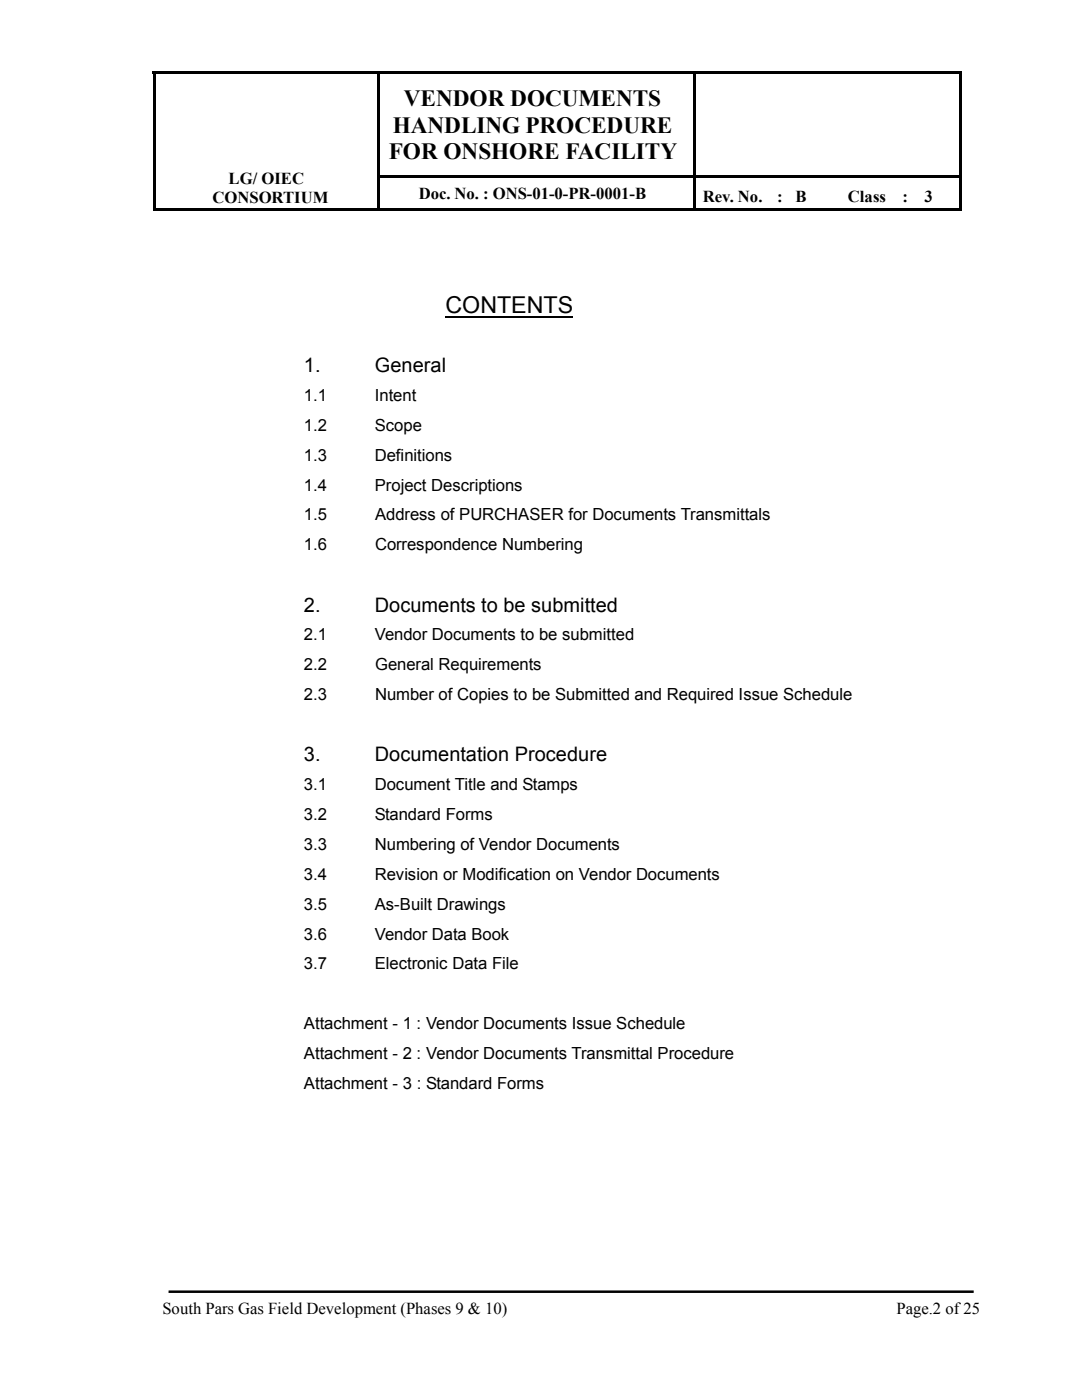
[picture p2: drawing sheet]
<svg xmlns="http://www.w3.org/2000/svg" width="216mm" height="279mm" viewBox="0 0 216 279" stroke-linecap="round" stroke-linejoin="round" font-family="sans-serif">
<defs><g id="words">
<g font-size="4.6">
<text x="80.6" y="21.1">VENDOR DOCUMENTS</text>
<text x="78.4" y="26.5">HANDLING PROCEDURE</text>
<text x="77.6" y="31.8">FOR ONSHORE FACILITY</text>
<text x="88.9" y="62.5">CONTENTS</text>
</g>
<g font-size="4">
<text x="60.6" y="74.3">1.</text>
<text x="74.8" y="74.3">General</text>
<text x="60.6" y="122">2.</text>
<text x="74.8" y="122">Documents to be submitted</text>
<text x="60.6" y="151.9">3.</text>
<text x="74.8" y="151.9">Documentation Procedure</text>
</g>
<g font-size="3.3">
<text x="42.4" y="40.5">CONSORTIUM</text>
<text x="45.6" y="36.6">LG/ OIEC</text>
<text x="83.5" y="39.7">Doc. No. : ONS-01-0-PR-0001-B</text>
<text x="140.3" y="40.2">Rev. No.</text>
<text x="155" y="40.2">:</text>
<text x="158.7" y="40.2">B</text>
<text x="169.2" y="40.2">Class</text>
<text x="180.1" y="40.2">:</text>
<text x="184.5" y="40.2">3</text>
<text x="60.6" y="80">1.1</text>
<text x="74.8" y="80">Intent</text>
<text x="60.6" y="85.9">1.2</text>
<text x="74.8" y="85.9">Scope</text>
<text x="60.6" y="91.9">1.3</text>
<text x="74.8" y="91.9">Definitions</text>
<text x="60.6" y="97.9">1.4</text>
<text x="74.8" y="97.9">Project Descriptions</text>
<text x="60.6" y="103.9">1.5</text>
<text x="74.8" y="103.9">Address of PURCHASER for Documents Transmittals</text>
<text x="60.6" y="109.8">1.6</text>
<text x="74.8" y="109.8">Correspondence Numbering</text>
<text x="60.6" y="127.8">2.1</text>
<text x="74.8" y="127.8">Vendor Documents to be submitted</text>
<text x="60.6" y="133.7">2.2</text>
<text x="74.8" y="133.7">General Requirements</text>
<text x="60.6" y="139.7">2.3</text>
<text x="74.8" y="139.7">Number of Copies to be Submitted and Required Issue Schedule</text>
<text x="60.6" y="157.6">3.1</text>
<text x="74.8" y="157.6">Document Title and Stamps</text>
<text x="60.6" y="163.6">3.2</text>
<text x="74.8" y="163.6">Standard Forms</text>
<text x="60.6" y="169.6">3.3</text>
<text x="74.8" y="169.6">Numbering of Vendor Documents</text>
<text x="60.6" y="175.6">3.4</text>
<text x="74.8" y="175.6">Revision or Modification on Vendor Documents</text>
<text x="60.6" y="181.5">3.5</text>
<text x="74.8" y="181.5">As-Built Drawings</text>
<text x="60.6" y="187.5">3.6</text>
<text x="74.8" y="187.5">Vendor Data Book</text>
<text x="60.6" y="193.5">3.7</text>
<text x="74.8" y="193.5">Electronic Data File</text>
<text x="60.6" y="205.4">Attachment - 1 : Vendor Documents Issue Schedule</text>
<text x="60.6" y="211.4">Attachment - 2 : Vendor Documents Transmittal Procedure</text>
<text x="60.6" y="217.4">Attachment - 3 : Standard Forms</text>
<text x="32.4" y="262.2">South Pars Gas Field Development (Phases 9 &amp; 10)</text>
<text x="178.9" y="262.2">Page.2 of 25</text>
</g>
</g></defs>
<g fill="#000">
<path d="M30.5 14.1h.5v.5h-.5zM30.5 14.1h161.5v.5h-161.5zM30.5 14.6h.5v20.4h-.5zM75.3 14.6h.5v20.4h-.5zM138.3 14.6h.6v20.4h-.6zM191.5 14.1h.5v.5h-.5zM191.5 14.6h.5v20.4h-.5zM30.5 35h.5v.5h-.5zM30.5 35.5h.5v6.6h-.5zM75.3 35h116.7v.5h-116.7zM75.3 35.5h.5v6.6h-.5zM138.3 35.5h.6v6.6h-.6z"/>
<path d="M191.5 35.5h.5v6.6h-.5zM30.5 41.6h44.8v.5h-44.8zM75.8 41.6h62.5v.5h-62.5zM138.9 41.6h52.6v.5h-52.6zM191.5 41.6h.5v.5h-.5z"/>
</g>
<path d="M33.6 257.8h160.7" fill="none" stroke="#000" stroke-width=".5"/>
<path d="M88.9 63.2h25.5" fill="none" stroke="#000" stroke-width=".34"/>
<use href="#words"/>
</svg>
